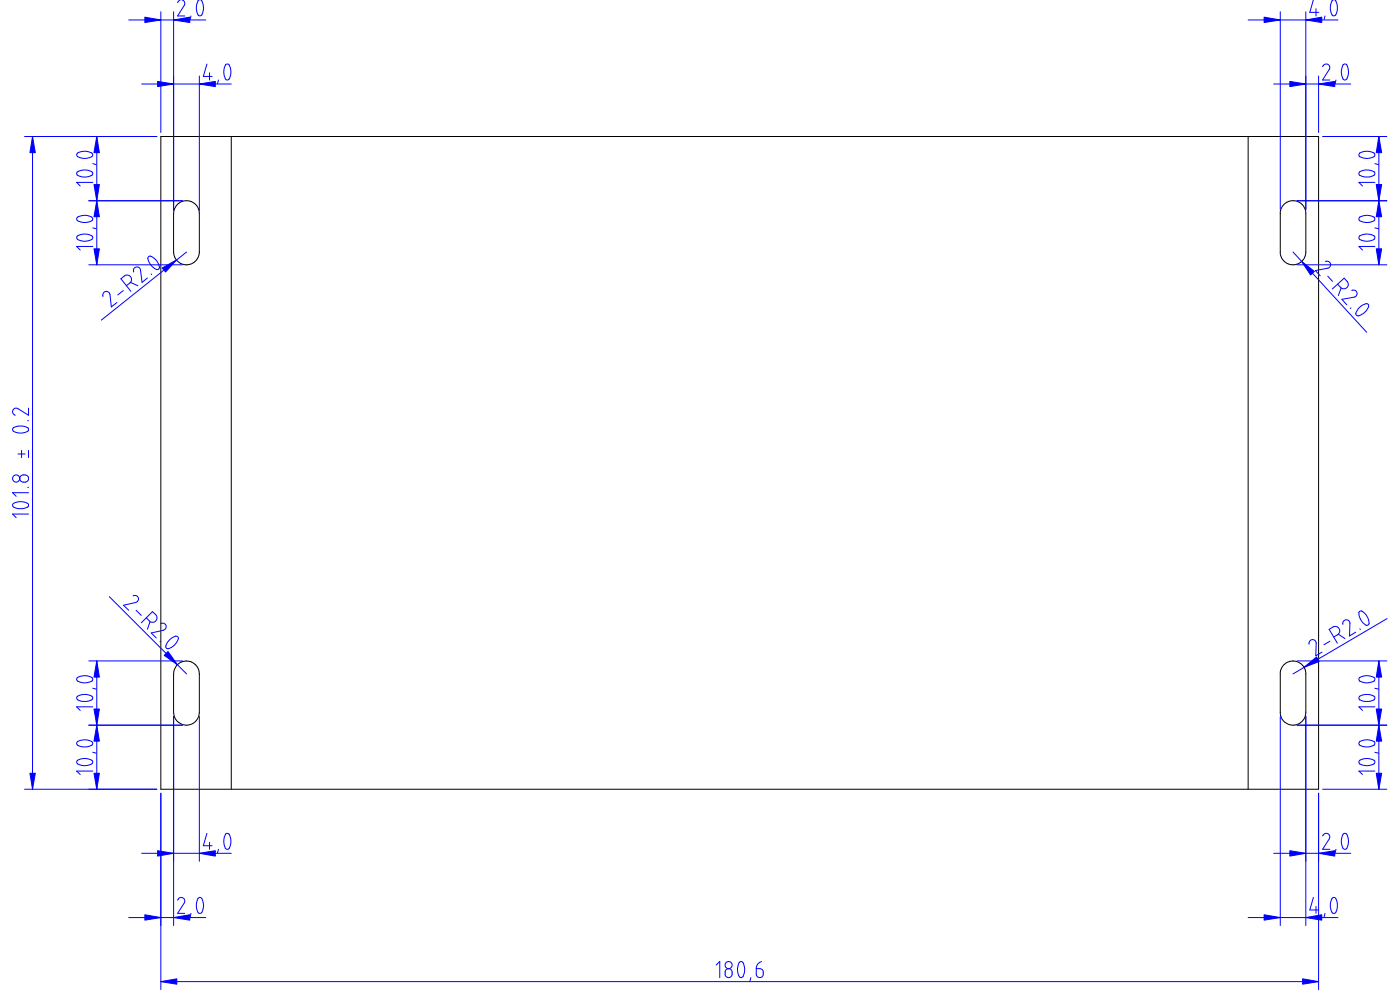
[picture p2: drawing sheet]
<svg xmlns="http://www.w3.org/2000/svg" width="297mm" height="210mm" viewBox="0 0 297 210" stroke-linecap="round" stroke-linejoin="round" font-family="sans-serif">
<path d="M34.1 29h245.6v138.4h-245.6zM49.1 29v138.4M264.8 29v138.4M37.6 43.3l1.1-.6 .5-.1 1.1 .1 1.3 .7 .6 1.4v9.3l-.3 .8-.7 .7-.6 .4-.8 .2-.8-.1-.9-.3-.8-.8-.4-1-.1-8.9 .2-.8zM272.2 43.6l1.2-.9 1.6-.1 1 .5 .4 .5 .6 1.1v9.3l-.6 1.3-.9 .6-.7 .2h-1l-1-.3-.8-.9-.4-1v-9.1zM37.6 141l1.3-.7 .7-.1 .9 .2 1.1 .7 .5 .8 .1 .6v9.3l-.3 .7-.5 .7-1.4 .6h-1.1l-1.1-.6-.5-.6-.4-1-.1-8.9 .2-.7zM272.3 141.1l1.3-.8h1.4l1 .5 .4 .4 .6 1.2v9.2l-.4 .9-.5 .6-1.3 .7h-1.2l-1.1-.6-.5-.6-.4-1.1v-9l.2-.6z" fill="none" stroke="#000" stroke-width=".21"/>
<g fill="none" stroke="#00f" stroke-width=".21">
<path d="M6.9 29v138.4M2.8 90.8l1.1-.4h1.2a.87 .87 0 0 1 .9 1l-1 .4h-1.4a.77 .77 0 0 1-.8-1zM3.8 96.3h1.5M4.6 95.5v1.6M5.9 89.2h.2M6.1 86.6v1.5l-2.3-1.4a.77 .77 0 0 0-1.1 .4 .77 .77 0 0 0 .5 1M6.1 95.5v1.6M2.8 106.8l.9-.3h1.2a1.13 1.13 0 0 1 1.2 .8l-.2 .3-.8 .3h-1.5a.81 .81 0 0 1-.8-1zM4.3 101.1l.5-.3h.5a.76 .76 0 0 1 .8 .7 .76 .76 0 0 1-.8 .8h-.3a.78 .78 0 0 1-.7-1.2zM5.9 103.4h.2M6.1 109.1h-3.4l.7 .7M6.1 104.5h-3.4l.7 .8"/>
<circle cx="3.4" cy="101.5" r=".76"/>
</g>
<path d="M6.3 164h1.2l-.6 3.4z" fill="#00f"/>
<path d="M6.3 164h1.2l-.6 3.4z" fill="none" stroke="#00f" stroke-width=".21"/>
<path d="M6.9 29l.6 3.4h-1.2z" fill="#00f"/>
<path d="M5.2 29h28.1M6.9 29l.6 3.4h-1.2zM16.4 147.7l1.2-.4 1.1 .1a.73 .73 0 0 1 .9 1l-1.2 .4h-1.2a.94 .94 0 0 1-.9-.9zM16.4 143.8l1.3-.5 .9 .1a.83 .83 0 0 1 1 1l-1.1 .4h-1.3a.75 .75 0 0 1-.8-1zM19.7 149.9h-3.4l.7 .8M19.7 146l.7 .2M20.5 140.2v13.6M5.2 167.4h28.1" fill="none" stroke="#00f" stroke-width=".21"/>
<path d="M19.9 150.4h1.2l-.6 3.4z" fill="#00f"/>
<path d="M19.9 150.4h1.2l-.6 3.4z" fill="none" stroke="#00f" stroke-width=".21"/>
<path d="M20.5 140.2l.6 3.4h-1.2z" fill="#00f"/>
<path d="M16.3 157.4l1.1-.4h1.3a.75 .75 0 0 1 .9 1l-1.3 .5-1.1-.1a.82 .82 0 0 1-.9-1zM18.8 153.8h19.9M18.8 140.2h19.9M19.7 159.6l.7 .2M20.5 140.2l.6 3.4h-1.2zM20.5 153.8v13.6M16.4 161.3l1-.3h1.2a.83 .83 0 0 1 1 .9l-1.1 .5-1.3-.1a.75 .75 0 0 1-.8-1zM19.7 163.6h-3.4l.7 .7" fill="none" stroke="#00f" stroke-width=".21"/>
<path d="M19.9 164h1.2l-.6 3.4z" fill="#00f"/>
<path d="M19.9 164h1.2l-.6 3.4z" fill="none" stroke="#00f" stroke-width=".21"/>
<path d="M20.5 153.8l.6 3.4h-1.2z" fill="#00f"/>
<path d="M18.8 153.8h19.9M20.5 153.8l.6 3.4h-1.2zM18.8 167.4h14.5M43.9 176.8l-.8 2.6h1.9M44.4 178.7v1.5M47.8 177a.64 .64 0 0 1 .8-.1 .64 .64 0 0 1 .3 .7v1.4a1.13 1.13 0 0 1-.8 1.2l-.3-.4-.3-1.3zM30.1 181h19M46.4 180.2l-.3 .7" fill="none" stroke="#00f" stroke-width=".21"/>
<path d="M33.4 180.5l3.4 .5-3.4 .6z" fill="#00f"/>
<path d="M33.4 180.5l3.4 .5-3.4 .6z" fill="none" stroke="#00f" stroke-width=".21"/>
<path d="M42.3 181l3.4-.5v1.1z" fill="#00f"/>
<path d="M36.8 152v30.7M42.3 152v30.7M27.3 194.6h16.3M37.7 191l.1-.2a.76 .76 0 0 1 1-.3 .76 .76 0 0 1 .3 1l-1.4 2.3h1.5M40.5 193.8l-.2 .7M42 190.5a.66 .66 0 0 1 .8 0 .66 .66 0 0 1 .3 .7l.1 .7-.1 .9a.82 .82 0 0 1-.9 .9l-.4-.7-.1-.6v-1.1zM42.3 181l3.4-.5v1.1z" fill="none" stroke="#00f" stroke-width=".21"/>
<path d="M30.7 194.1l3.4 .5-3.4 .6z" fill="#00f"/>
<path d="M30.7 194.1l3.4 .5-3.4 .6z" fill="none" stroke="#00f" stroke-width=".21"/>
<path d="M36.8 194.6l3.5-.5v1.1z" fill="#00f"/>
<g fill="none" stroke="#00f" stroke-width=".21">
<path d="M36.8 152v44.3M34.1 168.3v28M36.8 194.6l3.5-.5v1.1zM34.1 208.2h245.6M151.9 204.7l.8-.7v3.4M153.9 205.8a.77 .77 0 0 1 .9-.3 .77 .77 0 0 1 .5 .7v.4a.74 .74 0 0 1-.7 .8 .74 .74 0 0 1-.8-.8zM156.8 204.1a.66 .66 0 0 1 .8 0 .66 .66 0 0 1 .3 .7l.1 .7-.1 .9a.75 .75 0 0 1-1 .9l-.4-1.3v-1.1zM159.3 207.4l-.2 .8M160.4 205.5h.9l.4 .2 .2 .2v.7a.74 .74 0 0 1-.7 .8 .74 .74 0 0 1-.8-.8zM161.5 204a1.53 1.53 0 0 0-1.1 1.5"/>
<circle cx="154.6" cy="204.7" r=".75"/>
</g>
<path d="M34.1 208.2l3.4-.6v1.2z" fill="#00f"/>
<path d="M34.1 208.2l3.4-.6v1.2z" fill="none" stroke="#00f" stroke-width=".21"/>
<path d="M276.4 207.6l3.3 .6-3.3 .6z" fill="#00f"/>
<path d="M34.1 168.3v41.6M279.7 168.3v41.6M276.4 207.6l3.3 .6-3.3 .6z" fill="none" stroke="#00f" stroke-width=".21"/>
<path d="M34.8 139l.8-.8 2 2.8z" fill="#00f"/>
<path d="M23.2 126.6l16.4 16.4M28.2 126.4a.77 .77 0 0 1 1.1 .4 .77 .77 0 0 1-.5 1l-2.6 .6 1.1 1.1M28.9 129.5l1.1 1.1M31 131.1l.7 .6a.94 .94 0 0 0 1.3 0 .94 .94 0 0 0 0-1.3l-.7-.6-2.3 2.3M31.8 131.9l-.5 1.6M34.1 132.3a.76 .76 0 0 1 1.1 .3 .76 .76 0 0 1-.4 1l-2.7 .7 1 1M34.1 136l-.1 .1M34.8 139l.8-.8 2 2.8zM35.8 135.9l.7-.6a.71 .71 0 0 1 .8-.4 .71 .71 0 0 1 .5 .6l-.5 1-.8 .7a.82 .82 0 0 1-1.3 0l.1-.5z" fill="none" stroke="#00f" stroke-width=".21"/>
<path d="M34.4 56.9l3-1.7-2.3 2.5z" fill="#00f"/>
<g fill="none" stroke="#00f" stroke-width=".21">
<path d="M16.3 46.2l1.1-.5 1.3 .1a.75 .75 0 0 1 .9 1l-1 .4-1.3-.1a.83 .83 0 0 1-1-.9zM16.4 50.1l1.2-.4h1.1a.82 .82 0 0 1 .9 1l-1.1 .4h-1.3a.75 .75 0 0 1-.8-1zM19.7 52.3h-3.4l.7 .7M19.7 48.3l.7 .2M20.5 42.6v13.6M27.7 59.9l1.6 .7M28.4 57.7a.76 .76 0 0 1 .4-1 .76 .76 0 0 1 1 .6l.3 2.6 1.2-.9M31.5 54.4a1.37 1.37 0 0 1 1.5 .7l.5 .7a.81 .81 0 0 1-.1 1.4l-1-.5-.7-1a1.17 1.17 0 0 1-.2-1.3zM32.1 58.1l.1 .2M34.4 56.9l3-1.7-2.3 2.5zM39.6 53.5l-18.1 14.4M21.8 62.9a.78 .78 0 0 1 .5-1 .78 .78 0 0 1 1 .5l.3 2.7 1.2-.9"/>
<path d="M26.2 61.6l-1.2 1M26.8 60.6l.8-.6a.95 .95 0 0 0 .1-1.3 .95 .95 0 0 0-1.3-.2l-.7 .6 2.1 2.7"/>
</g>
<path d="M20.5 42.6l.6 3.4h-1.2z" fill="#00f"/>
<path d="M20.5 42.6l.6 3.4h-1.2z" fill="none" stroke="#00f" stroke-width=".21"/>
<path d="M19.9 52.8h1.2l-.6 3.4z" fill="#00f"/>
<path d="M16.4 32.5l1-.4 1.2 .1a.83 .83 0 0 1 1 .9l-1.1 .5-1.3-.1a.75 .75 0 0 1-.8-1zM16.5 36.4l1-.3 1.2 .1a.73 .73 0 0 1 .9 .9l-1.2 .4h-1.2a.73 .73 0 0 1-.8-1zM19.7 38.7h-3.4l.7 .8M19.7 34.7l.7 .2M20.5 29v13.6M18.8 42.6h19.9M18.8 56.2h19.9M19.9 52.8h1.2l-.6 3.4z" fill="none" stroke="#00f" stroke-width=".21"/>
<path d="M19.9 39.2h1.2l-.6 3.4z" fill="#00f"/>
<path d="M19.9 39.2h1.2l-.6 3.4z" fill="none" stroke="#00f" stroke-width=".21"/>
<path d="M20.5 29l.6 3.4h-1.2z" fill="#00f"/>
<path d="M30.1 17.8h19M43.9 13.6l-.8 2.6h1.9M44.4 15.5v1.5M46.4 17l-.3 .7M47.8 13.8a.61 .61 0 0 1 .7-.1 .61 .61 0 0 1 .4 .6l.1 .6-.1 1.1a.73 .73 0 0 1-1 .8l-.3-.7-.1-.8zM18.8 29h14.5M20.5 29l.6 3.4h-1.2zM18.8 42.6h19.9" fill="none" stroke="#00f" stroke-width=".21"/>
<path d="M33.4 17.3l3.4 .5-3.4 .6z" fill="#00f"/>
<path d="M33.4 17.3l3.4 .5-3.4 .6z" fill="none" stroke="#00f" stroke-width=".21"/>
<path d="M42.3 17.8l3.4-.5v1.1z" fill="#00f"/>
<path d="M38.7 0a.77 .77 0 0 1 .4 1.1l-1.4 2.3h1.5M27.3 4.2h16.3M36.8 16.1v28.6M38.2 0l-.5 .6M40.5 3.4l-.2 .7M42.2 0l-.2 .2-.3 .6v1.4a1.26 1.26 0 0 0 .7 1.2 1.78 1.78 0 0 0 .8-1.7l-.3-1.3-.3-.4M42.3 17.8l3.4-.5v1.1zM42.3 16.1v28.6" fill="none" stroke="#00f" stroke-width=".21"/>
<path d="M36.8 4.2l3.5-.6v1.2z" fill="#00f"/>
<path d="M36.8 4.2l3.5-.6v1.2z" fill="none" stroke="#00f" stroke-width=".21"/>
<path d="M30.7 3.6l3.4 .6-3.4 .6z" fill="#00f"/>
<path d="M278.6 0l-.7 2.6h1.9M30.7 3.6l3.4 .6-3.4 .6zM34.1 2.5v25.6M36.8 2.5v42.2M264.8 4.2h19M279.2 1.9v1.5M281.1 3.4l-.2 .7M282.8 0l-.2 .2-.3 .8v1.2a1.33 1.33 0 0 0 .7 1.2 1.51 1.51 0 0 0 .7-1.6l-.1-1-.4-.8" fill="none" stroke="#00f" stroke-width=".21"/>
<path d="M277 4.2l3.4-.6v1.2z" fill="#00f"/>
<path d="M277 4.2l3.4-.6v1.2z" fill="none" stroke="#00f" stroke-width=".21"/>
<path d="M268.2 3.6l3.4 .6-3.4 .6z" fill="#00f"/>
<path d="M268.2 3.6l3.4 .6-3.4 .6zM270.2 17.8h16.4M271.6 2.5v41.9M277 2.5v41.9M280.6 14.1l.1-.2a.76 .76 0 0 1 1-.2 .76 .76 0 0 1 .3 1l-1.4 2.3h1.5M283.4 17l-.1 .7M284.9 13.7a.6 .6 0 0 1 .7 0 .6 .6 0 0 1 .3 .6l.2 .8-.1 .9a.75 .75 0 0 1-1 .8l-.4-1.2v-.9z" fill="none" stroke="#00f" stroke-width=".21"/>
<path d="M273.6 17.3l3.4 .5-3.4 .6z" fill="#00f"/>
<path d="M273.6 17.3l3.4 .5-3.4 .6z" fill="none" stroke="#00f" stroke-width=".21"/>
<path d="M279.7 17.8l3.5-.5v1.1z" fill="#00f"/>
<path d="M277 16.1v28.3M279.7 17.8l3.5-.5v1.1zM279.7 16.1v12M288.4 36.5l1.1-.4h1a1.16 1.16 0 0 1 1.2 .7l-.3 .5-.5 .2h-1.5a1.41 1.41 0 0 1-1.1-.6zM288.4 32.5l.9-.4 1.3 .1a1.02 1.02 0 0 1 1.1 .7 2.07 2.07 0 0 1-2 .7l-.4-.1a.77 .77 0 0 1-.9-.9zM291.7 38.7h-3.4l.8 .8M291.7 34.7l.7 .2M292.5 29v13.6" fill="none" stroke="#00f" stroke-width=".21"/>
<path d="M292 39.2h1.1l-.6 3.4z" fill="#00f"/>
<path d="M292 39.2h1.1l-.6 3.4z" fill="none" stroke="#00f" stroke-width=".21"/>
<path d="M292.5 29l.6 3.4h-1.1z" fill="#00f"/>
<path d="M280.6 29h13.6M292.5 29l.6 3.4h-1.1zM275.2 42.6h19M288.4 50.1l.9-.4h1.3a1.13 1.13 0 0 1 1.1 .8 2.07 2.07 0 0 1-2 .6h-.4a.77 .77 0 0 1-.9-.9zM288.5 46.1l.9-.4 1.3 .1a.77 .77 0 0 1 .9 .9l-1 .5-1.3-.1a1.02 1.02 0 0 1-1-.7zM291.7 52.3h-3.4l.8 .7M291.7 48.3l.7 .2M292.5 42.6v13.6" fill="none" stroke="#00f" stroke-width=".21"/>
<path d="M292.5 42.6l.6 3.4h-1.1z" fill="#00f"/>
<path d="M292.5 42.6l.6 3.4h-1.1z" fill="none" stroke="#00f" stroke-width=".21"/>
<path d="M292 52.8h1.1l-.6 3.4z" fill="#00f"/>
<path d="M275.2 42.6h19M275.2 56.2h19M292 52.8h1.1l-.6 3.4z" fill="none" stroke="#00f" stroke-width=".21"/>
<path d="M276.1 55.5l2.7 2.1-.8 .7z" fill="#00f"/>
<path d="M274.3 53.5l15.6 17M276.1 55.5l2.7 2.1-.8 .7zM281.2 55.5a.77 .77 0 0 1 1 .4 .77 .77 0 0 1-.5 1l-2.6 .5 1 1.1M281.7 58.6l1 1.1M283.8 60.3l.6 .7a.94 .94 0 0 0 1.3 0 .94 .94 0 0 0 .1-1.3l-.6-.7-2.5 2.3M284.5 61.1l-.6 1.6M286.6 65.3l-.1 .1M286.8 61.6a.78 .78 0 0 1 1 .4 .78 .78 0 0 1-.5 1l-2.6 .5 1 1.1M288.3 65.3l.7-.5a.81 .81 0 0 1 1.4 0l-.5 1.1-1 .8a.68 .68 0 0 1-.7 .3 .68 .68 0 0 1-.5-.5z" fill="none" stroke="#00f" stroke-width=".21"/>
<path d="M276.6 141.6l2.7-2.2 .6 .9z" fill="#00f"/>
<g fill="none" stroke="#00f" stroke-width=".21">
<path d="M277.7 136.7a.78 .78 0 0 1 .6-1 .78 .78 0 0 1 .9 .7l-.1 2.7 1.4-.8M282.2 136l-1.3 .8M283 135.1l.8-.4a.96 .96 0 0 0 .3-1.3 .96 .96 0 0 0-1.3-.4l-.8 .5 1.7 2.9M283.9 134.5l1.4 1M284.9 132.5a.76 .76 0 0 1 .6-1 .76 .76 0 0 1 .9 .7l-.1 2.7 1.3-.8M288.4 129.8a1.05 1.05 0 0 1 1.3 .5l.6 1a.82 .82 0 0 1-.4 1.4l-.7-.5-.5-.7-.4-.9zM288.5 133.4l.1 .2M294.3 131.2l-20 11.8M276.6 141.6l2.7-2.2 .6 .9zM288.4 147.7l.9-.3h1.2a1.13 1.13 0 0 1 1.2 .8l-.2 .3-.8 .3h-1.4a.81 .81 0 0 1-.9-1zM288.4 143.8l1.3-.5 .9 .1a1.02 1.02 0 0 1 1.1 .8 2.07 2.07 0 0 1-2 .6h-.4a.77 .77 0 0 1-.9-1zM291.7 149.9h-3.4l.8 .8"/>
<path d="M291.7 146l.7 .2M292.5 140.2v13.6"/>
</g>
<path d="M292 150.4h1.1l-.6 3.4z" fill="#00f"/>
<path d="M292 150.4h1.1l-.6 3.4z" fill="none" stroke="#00f" stroke-width=".21"/>
<path d="M292.5 140.2l.6 3.4h-1.1z" fill="#00f"/>
<path d="M275.2 153.8h19M275.2 140.2h19M288.5 157.3l.9-.3h1.3a.77 .77 0 0 1 .9 .9l-1 .5h-1.2a1.13 1.13 0 0 1-1.1-.8zM291.7 159.6l.7 .2M292.5 140.2l.6 3.4h-1.1zM292.5 153.8v13.6M288.4 161.3l.9-.3h1.3a1.02 1.02 0 0 1 1.1 .8 2.07 2.07 0 0 1-2 .6l-.4-.1a.77 .77 0 0 1-.9-.9zM291.7 163.6h-3.4l.8 .7" fill="none" stroke="#00f" stroke-width=".21"/>
<path d="M292.5 153.8l.6 3.4h-1.1z" fill="#00f"/>
<path d="M292.5 153.8l.6 3.4h-1.1z" fill="none" stroke="#00f" stroke-width=".21"/>
<path d="M292 164h1.1l-.6 3.4z" fill="#00f"/>
<path d="M275.2 153.8h19M280.6 177.3a.78 .78 0 0 1 1-.5 .78 .78 0 0 1 .4 1.1l-1.4 2.3h1.5M280.6 167.4h13.6M284.9 177a.6 .6 0 0 1 .7-.1 .6 .6 0 0 1 .3 .6l.2 .8-.1 .9a.77 .77 0 0 1-.9 .9l-.3-.4-.2-.9v-.9zM292 164h1.1l-.6 3.4zM270.2 181h16.4M283.4 180.2l-.1 .7" fill="none" stroke="#00f" stroke-width=".21"/>
<path d="M273.6 180.5l3.4 .5-3.4 .6z" fill="#00f"/>
<path d="M273.6 180.5l3.4 .5-3.4 .6z" fill="none" stroke="#00f" stroke-width=".21"/>
<path d="M279.7 181l3.5-.5v1.1z" fill="#00f"/>
<path d="M277 152v30.7M279.7 168.3v14.4M264.8 194.6h19M278.6 190.4l-.7 2.6h1.9M279.2 192.3v1.5M279.7 181l3.5-.5v1.1zM281.1 193.8l-.2 .7M282.6 190.5a.56 .56 0 0 1 .7 0 .56 .56 0 0 1 .2 .6l.2 .5v1.1a.84 .84 0 0 1-1 1l-.5-1.3 .1-1z" fill="none" stroke="#00f" stroke-width=".21"/>
<path d="M277 194.6l3.4-.5v1.1z" fill="#00f"/>
<path d="M277 194.6l3.4-.5v1.1z" fill="none" stroke="#00f" stroke-width=".21"/>
<path d="M268.2 194.1l3.4 .5-3.4 .6z" fill="#00f"/>
<path d="M271.6 152v44.3M277 152v44.3M268.2 194.1l3.4 .5-3.4 .6z" fill="none" stroke="#00f" stroke-width=".21"/>
</svg>
